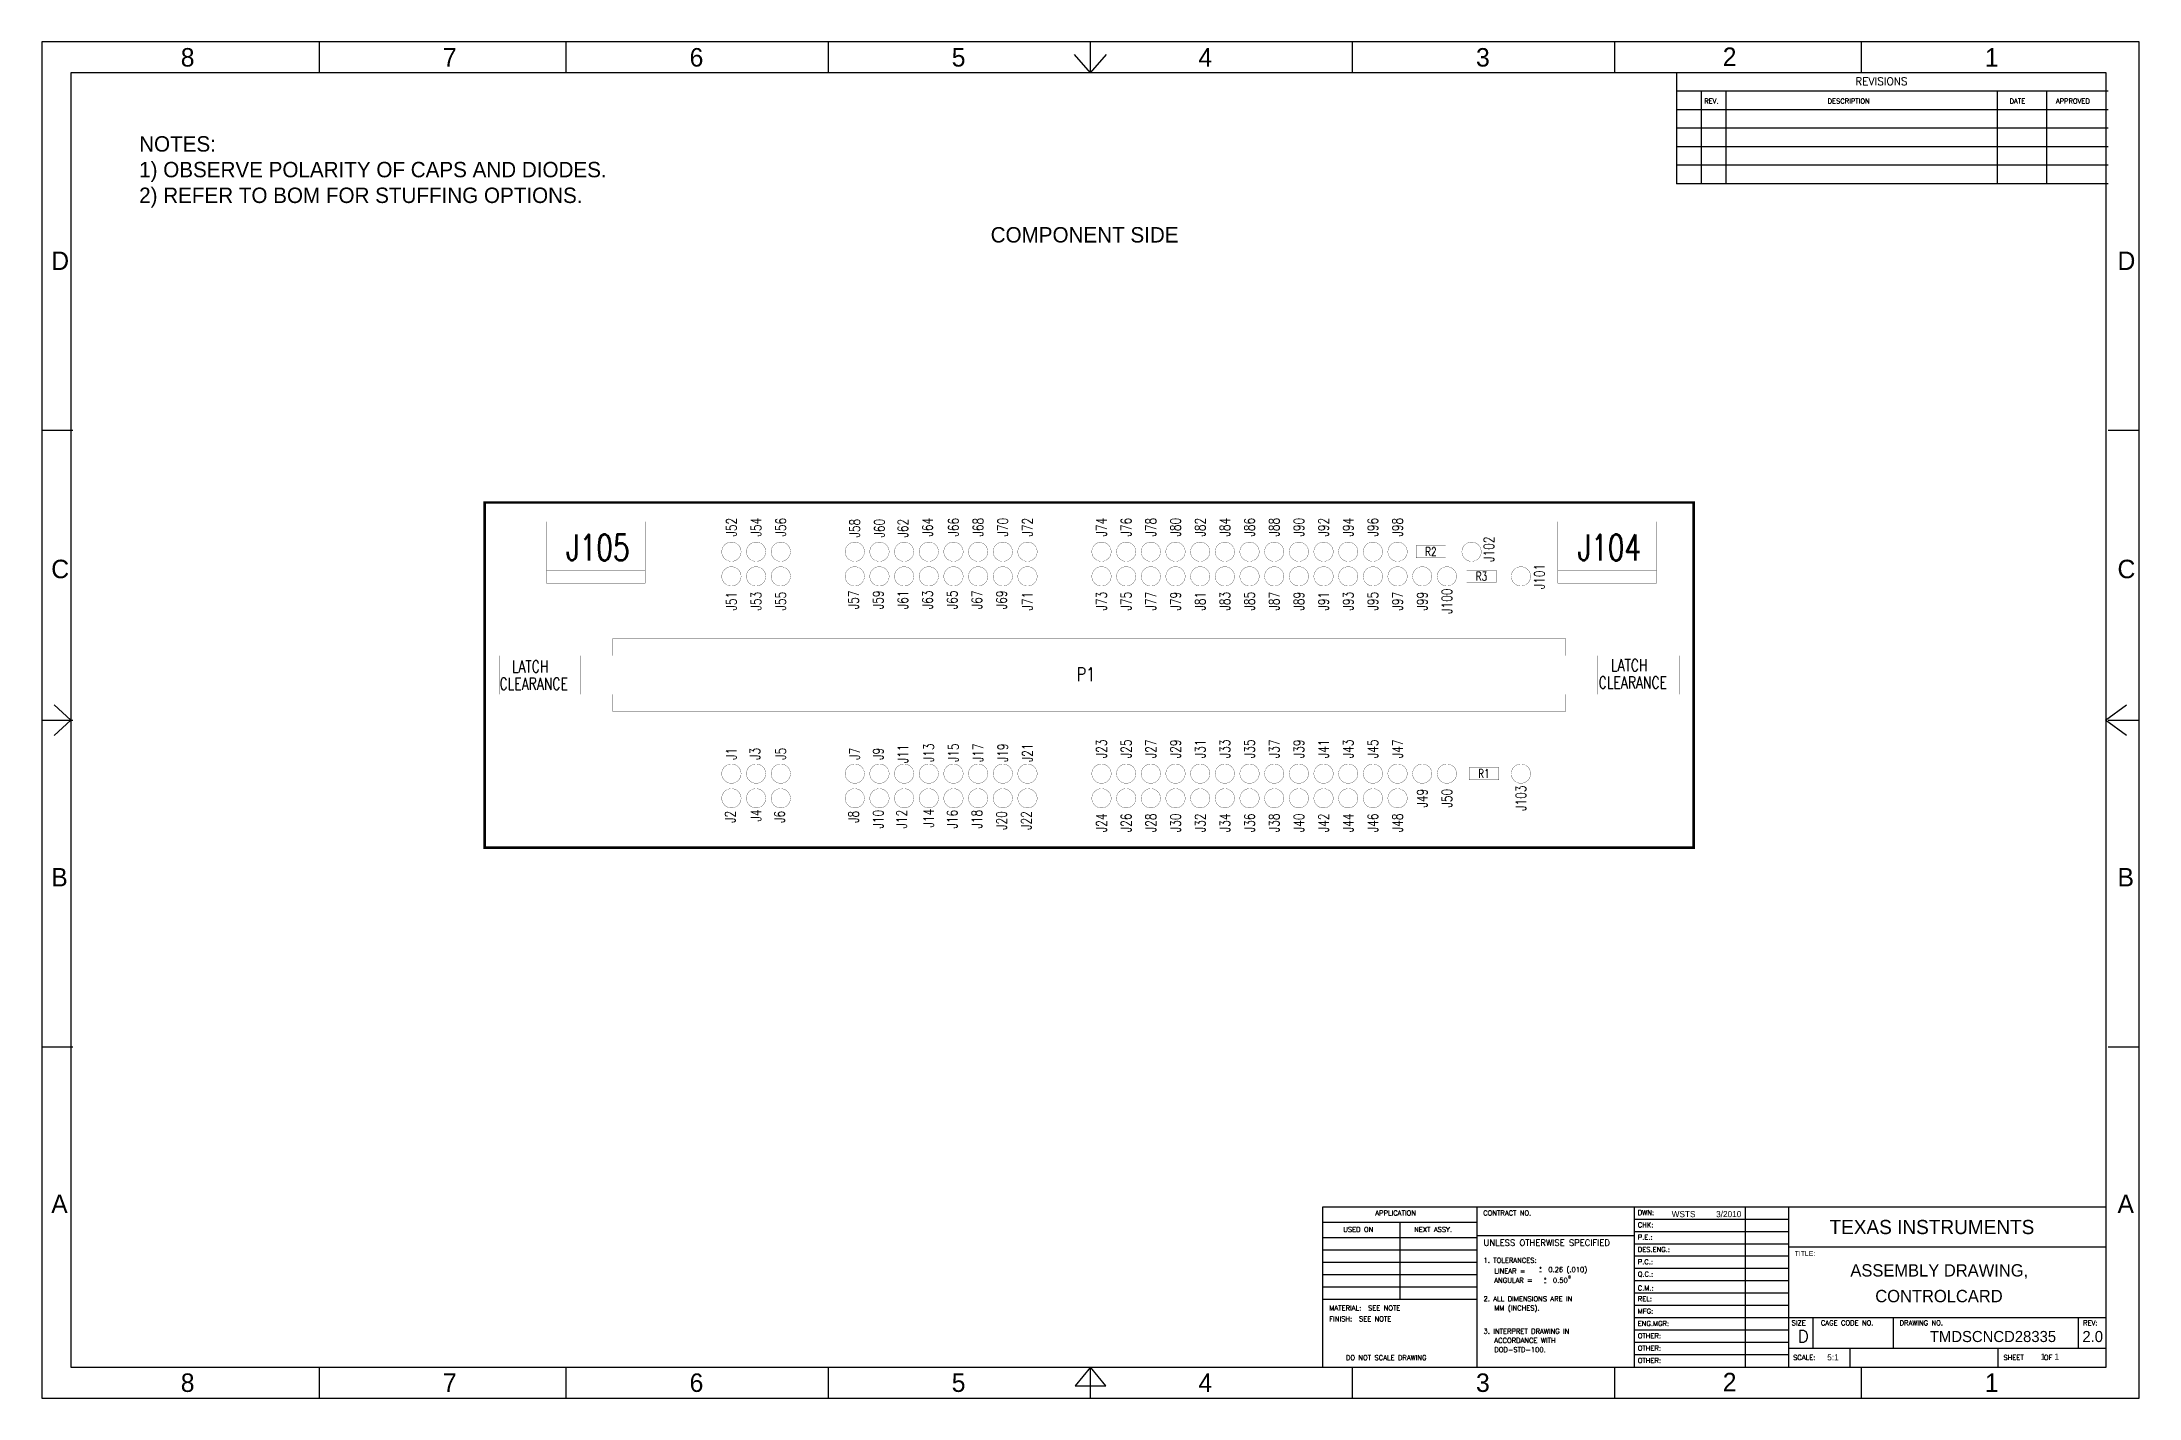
# Model space of a CAD drawing. Extents: x 40.9 to 74.9, y 40.7 to 62.7.
import ezdxf
from ezdxf.enums import TextEntityAlignment as Align

# ---------------------------------------------------------------- set-up
doc = ezdxf.new("R2010")
doc.units = 0
doc.header["$MEASUREMENT"] = 0
doc.layers.get('0').update_dxf_attribs({"linetype": 'CONTINUOUS'})
for name, color, linetype in [('1', 7, 'CONTINUOUS'), ('BOARD_OUTLINE_00', 254, 'CONTINUOUS'), ('PART_NAME_129', 2, 'CONTINUOUS'), ('PART_TOP_2DLINE_129', 2, 'CONTINUOUS'), ('PART_TOP_TEXT_129', 2, 'CONTINUOUS')]:
    doc.layers.add(name, color=color, linetype=linetype)
doc.styles.add('COMPLEX', font='COMPLEX')
doc.styles.add('ROMANS', font='ROMANS')
doc.styles.add('TXT', font='txt')
doc.styles.add('W0$001', font='simplex', dxfattribs={"width": 0.75})

msp = doc.modelspace()

# ---------------------------------------------------------------- texts
for s, p in [('NOTES:', (42.526, 60.904)), ('1) OBSERVE POLARITY OF CAPS AND DIODES.', (42.526, 60.487)), ('2) REFER TO BOM FOR STUFFING OPTIONS.', (42.526, 60.07)), ('COMPONENT SIDE', (56.331, 59.429))]:
    msp.add_text(s, height=0.25).set_placement(p)
at = {"layer": '1', "color": 7}
for s, height, p in [('8', 0.3, (43.2, 62.283)), ('7', 0.3, (47.45, 62.283)), ('6', 0.3, (51.45, 62.283)), ('5', 0.3, (55.7, 62.283)), ('4', 0.3, (59.7, 62.283)), ('3', 0.3, (64.2, 62.283)), ('2', 0.3, (68.2, 62.293)), ('1', 0.3, (72.45, 62.283)), ('D', 0.3, (41.1, 58.983)), ('D', 0.3, (74.6, 58.983)), ('C', 0.3, (41.1, 53.983)), ('C', 0.3, (74.6, 53.983)), ('B', 0.3, (41.1, 48.983)), ('B', 0.3, (74.6, 48.983)), ('A', 0.3, (41.1, 43.683)), ('A', 0.3, (74.6, 43.683)), ('WSTS         3/2010', 0.1, (67.372, 43.618)), ('TITLE:', 0.08, (69.367, 42.988)), ('8', 0.3, (43.2, 40.783)), ('7', 0.3, (47.45, 40.783)), ('6', 0.3, (51.45, 40.783)), ('5', 0.3, (55.7, 40.783)), ('4', 0.3, (59.7, 40.783)), ('3', 0.3, (64.2, 40.783)), ('2', 0.3, (68.2, 40.793)), ('1', 0.3, (72.45, 40.783))]:
    msp.add_text(s, height=height, dxfattribs=at).set_placement(p)
for s, height, style, p in [('REVISIONS', 0.125, 'COMPLEX', (70.35, 61.983)), ('REV.', 0.08, 'COMPLEX', (67.9, 61.683)), ('DESCRIPTION', 0.08, 'COMPLEX', (69.9, 61.683)), ('DATE', 0.08, 'COMPLEX', (72.85, 61.683)), ('APPROVED', 0.08, 'COMPLEX', (73.6, 61.683)), ('APPLICATION', 0.08, 'COMPLEX', (62.567, 43.645)), ('CONTRACT NO.', 0.08, 'COMPLEX', (64.317, 43.645)), ('DWN:', 0.08, 'COMPLEX', (66.822, 43.653)), ('CHK:', 0.08, 'COMPLEX', (66.822, 43.453)), ('USED ON', 0.08, 'COMPLEX', (62.047, 43.378)), ('NEXT ASSY.', 0.08, 'COMPLEX', (63.197, 43.378)), ('UNLESS OTHERWISE SPECIFIED', 0.1, 'ROMANS', (64.322, 43.153)), ('P.E.:', 0.08, 'COMPLEX', (66.822, 43.253)), ('1. TOLERANCES:', 0.08, 'COMPLEX', (64.322, 42.878)), ('DES.ENG.:', 0.08, 'COMPLEX', (66.822, 43.053)), ('P.C.:', 0.08, 'COMPLEX', (66.822, 42.853)), ('ANGULAR =', 0.08, 'COMPLEX', (64.497, 42.553)), ('LINEAR =', 0.08, 'COMPLEX', (64.497, 42.703)), ('+', 0.04, 'COMPLEX', (65.222, 42.778)), ('-', 0.04, 'COMPLEX', (65.222, 42.713)), ('+', 0.04, 'COMPLEX', (65.297, 42.603)), ('-', 0.04, 'COMPLEX', (65.297, 42.538)), ('0.26 (.010)', 0.08, 'COMPLEX', (65.372, 42.728)), ('0.50', 0.08, 'COMPLEX', (65.447, 42.553)), ('0', 0.04, 'ROMANS', (65.697, 42.628)), ('Q.C.:', 0.08, 'COMPLEX', (66.822, 42.653)), ('C.M.:', 0.08, 'COMPLEX', (66.822, 42.428)), ('MATERIAL:  SEE NOTE', 0.08, 'COMPLEX', (61.822, 42.103)), ('2. ALL DIMENSIONS ARE IN', 0.08, 'COMPLEX', (64.322, 42.253)), ('MM (INCHES).', 0.08, 'COMPLEX', (64.497, 42.103)), ('REL:', 0.08, 'COMPLEX', (66.822, 42.253)), ('FINISH:  SEE NOTE', 0.08, 'COMPLEX', (61.822, 41.928)), ('MFG:', 0.08, 'COMPLEX', (66.822, 42.053)), ('ENG.MGR:', 0.08, 'COMPLEX', (66.822, 41.853)), ('SIZE', 0.08, 'COMPLEX', (69.317, 41.863)), ('CAGE CODE NO.', 0.08, 'COMPLEX', (69.792, 41.863)), ('DRAWING NO.', 0.08, 'COMPLEX', (71.067, 41.863)), ('REV:', 0.08, 'COMPLEX', (74.042, 41.863)), ('3. INTERPRET DRAWING IN', 0.08, 'COMPLEX', (64.322, 41.728)), ('ACCORDANCE WITH', 0.08, 'COMPLEX', (64.497, 41.578)), ('DOD-STD-100.', 0.08, 'COMPLEX', (64.497, 41.428)), ('OTHER:', 0.08, 'COMPLEX', (66.822, 41.653)), ('OTHER:', 0.08, 'COMPLEX', (66.822, 41.453)), ('D', 0.2, 'COMPLEX', (69.413, 41.585)), ('DO NOT SCALE DRAWING', 0.08, 'COMPLEX', (62.091, 41.299)), ('OTHER:', 0.08, 'COMPLEX', (66.822, 41.253)), ('SCALE:', 0.08, 'COMPLEX', (69.341, 41.302)), ('SHEET     OF   ', 0.08, 'COMPLEX', (72.751, 41.302))]:
    msp.add_text(s, height=height, dxfattribs=dict(at, style=style)).set_placement(p)
at = {"layer": '1', "color": 7, "linetype": 'Continuous', "style": 'TXT'}
for s, height, p in [('TEXAS INSTRUMENTS', 0.2304, (69.931, 43.343)), ('ASSEMBLY DRAWING,', 0.2, (70.269, 42.655)), ('CONTROLCARD ', 0.2, (70.673, 42.238)), ('TMDSCNCD28335', 0.18, (71.558, 41.592)), ('2.0', 0.18, (74.031, 41.592)), ('5:1', 0.1, (69.894, 41.295)), ('1    1', 0.1, (73.355, 41.305))]:
    msp.add_text(s, height=height, dxfattribs=at).set_placement(p)

# ---------------------------------------------------------------- blocks, each defined once
blk = doc.blocks.new('SMOOTH_0$01')
at = {"const_width": 0.005}
blk.add_lwpolyline([(-0.0025, 0, 1), (0.0025, 0, 1)], format="xyb", close=True, dxfattribs=at)
blk = doc.blocks.new('BOARD_4')
at = {"layer": 'BOARD_OUTLINE_00', "const_width": 0.01}
blk.add_lwpolyline([(0.175, -0.45), (5.075, -0.45), (5.075, -1.85), (0.175, -1.85)], close=True, dxfattribs=at)
at = {"layer": 'BOARD_OUTLINE_00'}
for p in [(0.175, -0.45), (5.075, -0.45), (0.175, -1.85), (5.075, -1.85)]:
    blk.add_blockref('SMOOTH_0$01', p, dxfattribs=at)
blk = doc.blocks.new('PART_BODY_TOP_1')
at = {"layer": 'PART_TOP_2DLINE_129', "const_width": 0.001}
blk.add_lwpolyline([(-0.0391, 0, 1), (0.0391, 0, 1)], format="xyb", close=True, dxfattribs=at)
blk = doc.blocks.new('SYM_TOP_2')
blk.add_blockref('PART_BODY_TOP_1', (0, 0))
blk = doc.blocks.new('PART_TOP_0')
blk.add_blockref('SYM_TOP_2', (0, 0))
at = {"layer": 'PART_NAME_129', "style": 'W0$001', "width": 0.75}
blk.add_text('J1', height=0.042, rotation=90, dxfattribs=at).set_placement((0, 0.08), align=Align.MIDDLE_CENTER)
blk = doc.blocks.new('PART_TOP_1')
blk.add_blockref('SYM_TOP_2', (0, 0))
at = {"layer": 'PART_NAME_129', "style": 'W0$001', "width": 0.75}
blk.add_text('J10', height=0.042, rotation=90, dxfattribs=at).set_placement((-0.005, -0.085), align=Align.MIDDLE_CENTER)
blk = doc.blocks.new('PART_TOP_2')
blk.add_blockref('SYM_TOP_2', (0, 0))
at = {"layer": 'PART_NAME_129', "style": 'W0$001', "width": 0.75}
blk.add_text('J100', height=0.042, rotation=90, dxfattribs=at).set_placement((0, -0.1), align=Align.MIDDLE_CENTER)
blk = doc.blocks.new('PART_TOP_3')
blk.add_blockref('SYM_TOP_2', (0, 0))
at = {"layer": 'PART_NAME_129', "style": 'W0$001', "width": 0.75}
blk.add_text('J101', height=0.042, rotation=90, dxfattribs=at).set_placement((0.075, 0), align=Align.MIDDLE_CENTER)
blk = doc.blocks.new('PART_TOP_4')
blk.add_blockref('SYM_TOP_2', (0, 0))
at = {"layer": 'PART_NAME_129', "style": 'W0$001', "width": 0.75}
blk.add_text('J102', height=0.042, rotation=90, dxfattribs=at).set_placement((0.07, 0.01), align=Align.MIDDLE_CENTER)
blk = doc.blocks.new('PART_TOP_5')
blk.add_blockref('SYM_TOP_2', (0, 0))
at = {"layer": 'PART_NAME_129', "style": 'W0$001', "width": 0.75}
blk.add_text('J103', height=0.042, rotation=90, dxfattribs=at).set_placement((0, -0.1), align=Align.MIDDLE_CENTER)
blk = doc.blocks.new('PART_TOP_6')
blk.add_blockref('SYM_TOP_2', (0, 0))
at = {"layer": 'PART_NAME_129', "style": 'W0$001', "width": 0.75}
blk.add_text('J11', height=0.042, rotation=90, dxfattribs=at).set_placement((-0.005, 0.08), align=Align.MIDDLE_CENTER)
blk = doc.blocks.new('PART_TOP_7')
blk.add_blockref('SYM_TOP_2', (0, 0))
at = {"layer": 'PART_NAME_129', "style": 'W0$001', "width": 0.75}
blk.add_text('J12', height=0.042, rotation=90, dxfattribs=at).set_placement((-0.01, -0.085), align=Align.MIDDLE_CENTER)
blk = doc.blocks.new('PART_TOP_8')
blk.add_blockref('SYM_TOP_2', (0, 0))
at = {"layer": 'PART_NAME_129', "style": 'W0$001', "width": 0.75}
blk.add_text('J13', height=0.042, rotation=90, dxfattribs=at).set_placement((0, 0.085), align=Align.MIDDLE_CENTER)
blk = doc.blocks.new('PART_TOP_9')
blk.add_blockref('SYM_TOP_2', (0, 0))
at = {"layer": 'PART_NAME_129', "style": 'W0$001', "width": 0.75}
blk.add_text('J14', height=0.042, rotation=90, dxfattribs=at).set_placement((0, -0.08), align=Align.MIDDLE_CENTER)
blk = doc.blocks.new('PART_TOP_10')
blk.add_blockref('SYM_TOP_2', (0, 0))
at = {"layer": 'PART_NAME_129', "style": 'W0$001', "width": 0.75}
blk.add_text('J15', height=0.042, rotation=90, dxfattribs=at).set_placement((0, 0.085), align=Align.MIDDLE_CENTER)
blk = doc.blocks.new('PART_TOP_11')
blk.add_blockref('SYM_TOP_2', (0, 0))
at = {"layer": 'PART_NAME_129', "style": 'W0$001', "width": 0.75}
blk.add_text('J16', height=0.042, rotation=90, dxfattribs=at).set_placement((-0.005, -0.085), align=Align.MIDDLE_CENTER)
blk = doc.blocks.new('PART_TOP_12')
blk.add_blockref('SYM_TOP_2', (0, 0))
at = {"layer": 'PART_NAME_129', "style": 'W0$001', "width": 0.75}
blk.add_text('J17', height=0.042, rotation=90, dxfattribs=at).set_placement((0, 0.085), align=Align.MIDDLE_CENTER)
blk = doc.blocks.new('PART_TOP_13')
blk.add_blockref('SYM_TOP_2', (0, 0))
at = {"layer": 'PART_NAME_129', "style": 'W0$001', "width": 0.75}
blk.add_text('J18', height=0.042, rotation=90, dxfattribs=at).set_placement((-0.005, -0.085), align=Align.MIDDLE_CENTER)
blk = doc.blocks.new('PART_TOP_14')
blk.add_blockref('SYM_TOP_2', (0, 0))
at = {"layer": 'PART_NAME_129', "style": 'W0$001', "width": 0.75}
blk.add_text('J19', height=0.042, rotation=90, dxfattribs=at).set_placement((0, 0.085), align=Align.MIDDLE_CENTER)
blk = doc.blocks.new('PART_TOP_15')
blk.add_blockref('SYM_TOP_2', (0, 0))
at = {"layer": 'PART_NAME_129', "style": 'W0$001', "width": 0.75}
blk.add_text('J2', height=0.042, rotation=90, dxfattribs=at).set_placement((-0.005, -0.075), align=Align.MIDDLE_CENTER)
blk = doc.blocks.new('PART_TOP_16')
blk.add_blockref('SYM_TOP_2', (0, 0))
at = {"layer": 'PART_NAME_129', "style": 'W0$001', "width": 0.75}
blk.add_text('J20', height=0.042, rotation=90, dxfattribs=at).set_placement((-0.005, -0.09), align=Align.MIDDLE_CENTER)
blk = doc.blocks.new('PART_TOP_17')
blk.add_blockref('SYM_TOP_2', (0, 0))
at = {"layer": 'PART_NAME_129', "style": 'W0$001', "width": 0.75}
blk.add_text('J21', height=0.042, rotation=90, dxfattribs=at).set_placement((0, 0.085), align=Align.MIDDLE_CENTER)
blk = doc.blocks.new('PART_TOP_18')
blk.add_blockref('SYM_TOP_2', (0, 0))
at = {"layer": 'PART_NAME_129', "style": 'W0$001', "width": 0.75}
blk.add_text('J22', height=0.042, rotation=90, dxfattribs=at).set_placement((-0.005, -0.09), align=Align.MIDDLE_CENTER)
blk = doc.blocks.new('PART_TOP_19')
blk.add_blockref('SYM_TOP_2', (0, 0))
at = {"layer": 'PART_NAME_129', "style": 'W0$001', "width": 0.75}
blk.add_text('J23', height=0.042, rotation=90, dxfattribs=at).set_placement((0, 0.1), align=Align.MIDDLE_CENTER)
blk = doc.blocks.new('PART_TOP_20')
blk.add_blockref('SYM_TOP_2', (0, 0))
at = {"layer": 'PART_NAME_129', "style": 'W0$001', "width": 0.75}
blk.add_text('J24', height=0.042, rotation=90, dxfattribs=at).set_placement((0, -0.1), align=Align.MIDDLE_CENTER)
blk = doc.blocks.new('PART_TOP_21')
blk.add_blockref('SYM_TOP_2', (0, 0))
at = {"layer": 'PART_NAME_129', "style": 'W0$001', "width": 0.75}
blk.add_text('J25', height=0.042, rotation=90, dxfattribs=at).set_placement((0, 0.1), align=Align.MIDDLE_CENTER)
blk = doc.blocks.new('PART_TOP_22')
blk.add_blockref('SYM_TOP_2', (0, 0))
at = {"layer": 'PART_NAME_129', "style": 'W0$001', "width": 0.75}
blk.add_text('J26', height=0.042, rotation=90, dxfattribs=at).set_placement((0, -0.1), align=Align.MIDDLE_CENTER)
blk = doc.blocks.new('PART_TOP_23')
blk.add_blockref('SYM_TOP_2', (0, 0))
at = {"layer": 'PART_NAME_129', "style": 'W0$001', "width": 0.75}
blk.add_text('J27', height=0.042, rotation=90, dxfattribs=at).set_placement((0, 0.1), align=Align.MIDDLE_CENTER)
blk = doc.blocks.new('PART_TOP_24')
blk.add_blockref('SYM_TOP_2', (0, 0))
at = {"layer": 'PART_NAME_129', "style": 'W0$001', "width": 0.75}
blk.add_text('J28', height=0.042, rotation=90, dxfattribs=at).set_placement((0, -0.1), align=Align.MIDDLE_CENTER)
blk = doc.blocks.new('PART_TOP_25')
blk.add_blockref('SYM_TOP_2', (0, 0))
at = {"layer": 'PART_NAME_129', "style": 'W0$001', "width": 0.75}
blk.add_text('J29', height=0.042, rotation=90, dxfattribs=at).set_placement((0, 0.1), align=Align.MIDDLE_CENTER)
blk = doc.blocks.new('PART_TOP_26')
blk.add_blockref('SYM_TOP_2', (0, 0))
at = {"layer": 'PART_NAME_129', "style": 'W0$001', "width": 0.75}
blk.add_text('J3', height=0.042, rotation=90, dxfattribs=at).set_placement((-0.005, 0.08), align=Align.MIDDLE_CENTER)
blk = doc.blocks.new('PART_TOP_27')
blk.add_blockref('SYM_TOP_2', (0, 0))
at = {"layer": 'PART_NAME_129', "style": 'W0$001', "width": 0.75}
blk.add_text('J30', height=0.042, rotation=90, dxfattribs=at).set_placement((0, -0.1), align=Align.MIDDLE_CENTER)
blk = doc.blocks.new('PART_TOP_28')
blk.add_blockref('SYM_TOP_2', (0, 0))
at = {"layer": 'PART_NAME_129', "style": 'W0$001', "width": 0.75}
blk.add_text('J31', height=0.042, rotation=90, dxfattribs=at).set_placement((0, 0.1), align=Align.MIDDLE_CENTER)
blk = doc.blocks.new('PART_TOP_29')
blk.add_blockref('SYM_TOP_2', (0, 0))
at = {"layer": 'PART_NAME_129', "style": 'W0$001', "width": 0.75}
blk.add_text('J32', height=0.042, rotation=90, dxfattribs=at).set_placement((0, -0.1), align=Align.MIDDLE_CENTER)
blk = doc.blocks.new('PART_TOP_30')
blk.add_blockref('SYM_TOP_2', (0, 0))
at = {"layer": 'PART_NAME_129', "style": 'W0$001', "width": 0.75}
blk.add_text('J33', height=0.042, rotation=90, dxfattribs=at).set_placement((0, 0.1), align=Align.MIDDLE_CENTER)
blk = doc.blocks.new('PART_TOP_31')
blk.add_blockref('SYM_TOP_2', (0, 0))
at = {"layer": 'PART_NAME_129', "style": 'W0$001', "width": 0.75}
blk.add_text('J34', height=0.042, rotation=90, dxfattribs=at).set_placement((0, -0.1), align=Align.MIDDLE_CENTER)
blk = doc.blocks.new('PART_TOP_32')
blk.add_blockref('SYM_TOP_2', (0, 0))
at = {"layer": 'PART_NAME_129', "style": 'W0$001', "width": 0.75}
blk.add_text('J35', height=0.042, rotation=90, dxfattribs=at).set_placement((0, 0.1), align=Align.MIDDLE_CENTER)
blk = doc.blocks.new('PART_TOP_33')
blk.add_blockref('SYM_TOP_2', (0, 0))
at = {"layer": 'PART_NAME_129', "style": 'W0$001', "width": 0.75}
blk.add_text('J36', height=0.042, rotation=90, dxfattribs=at).set_placement((0, -0.1), align=Align.MIDDLE_CENTER)
blk = doc.blocks.new('PART_TOP_34')
blk.add_blockref('SYM_TOP_2', (0, 0))
at = {"layer": 'PART_NAME_129', "style": 'W0$001', "width": 0.75}
blk.add_text('J37', height=0.042, rotation=90, dxfattribs=at).set_placement((0, 0.1), align=Align.MIDDLE_CENTER)
blk = doc.blocks.new('PART_TOP_35')
blk.add_blockref('SYM_TOP_2', (0, 0))
at = {"layer": 'PART_NAME_129', "style": 'W0$001', "width": 0.75}
blk.add_text('J38', height=0.042, rotation=90, dxfattribs=at).set_placement((0, -0.1), align=Align.MIDDLE_CENTER)
blk = doc.blocks.new('PART_TOP_36')
blk.add_blockref('SYM_TOP_2', (0, 0))
at = {"layer": 'PART_NAME_129', "style": 'W0$001', "width": 0.75}
blk.add_text('J39', height=0.042, rotation=90, dxfattribs=at).set_placement((0, 0.1), align=Align.MIDDLE_CENTER)
blk = doc.blocks.new('PART_TOP_37')
blk.add_blockref('SYM_TOP_2', (0, 0))
at = {"layer": 'PART_NAME_129', "style": 'W0$001', "width": 0.75}
blk.add_text('J4', height=0.042, rotation=90, dxfattribs=at).set_placement((0, -0.07), align=Align.MIDDLE_CENTER)
blk = doc.blocks.new('PART_TOP_38')
blk.add_blockref('SYM_TOP_2', (0, 0))
at = {"layer": 'PART_NAME_129', "style": 'W0$001', "width": 0.75}
blk.add_text('J40', height=0.042, rotation=90, dxfattribs=at).set_placement((0, -0.1), align=Align.MIDDLE_CENTER)
blk = doc.blocks.new('PART_TOP_39')
blk.add_blockref('SYM_TOP_2', (0, 0))
at = {"layer": 'PART_NAME_129', "style": 'W0$001', "width": 0.75}
blk.add_text('J41', height=0.042, rotation=90, dxfattribs=at).set_placement((0, 0.1), align=Align.MIDDLE_CENTER)
blk = doc.blocks.new('PART_TOP_40')
blk.add_blockref('SYM_TOP_2', (0, 0))
at = {"layer": 'PART_NAME_129', "style": 'W0$001', "width": 0.75}
blk.add_text('J42', height=0.042, rotation=90, dxfattribs=at).set_placement((0, -0.1), align=Align.MIDDLE_CENTER)
blk = doc.blocks.new('PART_TOP_41')
blk.add_blockref('SYM_TOP_2', (0, 0))
at = {"layer": 'PART_NAME_129', "style": 'W0$001', "width": 0.75}
blk.add_text('J43', height=0.042, rotation=90, dxfattribs=at).set_placement((0, 0.1), align=Align.MIDDLE_CENTER)
blk = doc.blocks.new('PART_TOP_42')
blk.add_blockref('SYM_TOP_2', (0, 0))
at = {"layer": 'PART_NAME_129', "style": 'W0$001', "width": 0.75}
blk.add_text('J44', height=0.042, rotation=90, dxfattribs=at).set_placement((0, -0.1), align=Align.MIDDLE_CENTER)
blk = doc.blocks.new('PART_TOP_43')
blk.add_blockref('SYM_TOP_2', (0, 0))
at = {"layer": 'PART_NAME_129', "style": 'W0$001', "width": 0.75}
blk.add_text('J45', height=0.042, rotation=90, dxfattribs=at).set_placement((0, 0.1), align=Align.MIDDLE_CENTER)
blk = doc.blocks.new('PART_TOP_44')
blk.add_blockref('SYM_TOP_2', (0, 0))
at = {"layer": 'PART_NAME_129', "style": 'W0$001', "width": 0.75}
blk.add_text('J46', height=0.042, rotation=90, dxfattribs=at).set_placement((0, -0.1), align=Align.MIDDLE_CENTER)
blk = doc.blocks.new('PART_TOP_45')
blk.add_blockref('SYM_TOP_2', (0, 0))
at = {"layer": 'PART_NAME_129', "style": 'W0$001', "width": 0.75}
blk.add_text('J47', height=0.042, rotation=90, dxfattribs=at).set_placement((0, 0.1), align=Align.MIDDLE_CENTER)
blk = doc.blocks.new('PART_TOP_46')
blk.add_blockref('SYM_TOP_2', (0, 0))
at = {"layer": 'PART_NAME_129', "style": 'W0$001', "width": 0.75}
blk.add_text('J48', height=0.042, rotation=90, dxfattribs=at).set_placement((0, -0.1), align=Align.MIDDLE_CENTER)
blk = doc.blocks.new('PART_TOP_47')
blk.add_blockref('SYM_TOP_2', (0, 0))
at = {"layer": 'PART_NAME_129', "style": 'W0$001', "width": 0.75}
blk.add_text('J49', height=0.042, rotation=90, dxfattribs=at).set_placement((0, -0.1), align=Align.MIDDLE_CENTER)
blk = doc.blocks.new('PART_TOP_48')
blk.add_blockref('SYM_TOP_2', (0, 0))
at = {"layer": 'PART_NAME_129', "style": 'W0$001', "width": 0.75}
blk.add_text('J5', height=0.042, rotation=90, dxfattribs=at).set_placement((0, 0.08), align=Align.MIDDLE_CENTER)
blk = doc.blocks.new('PART_TOP_49')
blk.add_blockref('SYM_TOP_2', (0, 0))
at = {"layer": 'PART_NAME_129', "style": 'W0$001', "width": 0.75}
blk.add_text('J50', height=0.042, rotation=90, dxfattribs=at).set_placement((0, -0.1), align=Align.MIDDLE_CENTER)
blk = doc.blocks.new('PART_TOP_50')
blk.add_blockref('SYM_TOP_2', (0, 0))
at = {"layer": 'PART_NAME_129', "style": 'W0$001', "width": 0.75}
blk.add_text('J51', height=0.042, rotation=90, dxfattribs=at).set_placement((0, -0.1), align=Align.MIDDLE_CENTER)
blk = doc.blocks.new('PART_TOP_51')
blk.add_blockref('SYM_TOP_2', (0, 0))
at = {"layer": 'PART_NAME_129', "style": 'W0$001', "width": 0.75}
blk.add_text('J52', height=0.042, rotation=90, dxfattribs=at).set_placement((0, 0.1), align=Align.MIDDLE_CENTER)
blk = doc.blocks.new('PART_TOP_52')
blk.add_blockref('SYM_TOP_2', (0, 0))
at = {"layer": 'PART_NAME_129', "style": 'W0$001', "width": 0.75}
blk.add_text('J53', height=0.042, rotation=90, dxfattribs=at).set_placement((0, -0.1), align=Align.MIDDLE_CENTER)
blk = doc.blocks.new('PART_TOP_53')
blk.add_blockref('SYM_TOP_2', (0, 0))
at = {"layer": 'PART_NAME_129', "style": 'W0$001', "width": 0.75}
blk.add_text('J54', height=0.042, rotation=90, dxfattribs=at).set_placement((0, 0.1), align=Align.MIDDLE_CENTER)
blk = doc.blocks.new('PART_TOP_54')
blk.add_blockref('SYM_TOP_2', (0, 0))
at = {"layer": 'PART_NAME_129', "style": 'W0$001', "width": 0.75}
blk.add_text('J55', height=0.042, rotation=90, dxfattribs=at).set_placement((0, -0.1), align=Align.MIDDLE_CENTER)
blk = doc.blocks.new('PART_TOP_55')
blk.add_blockref('SYM_TOP_2', (0, 0))
at = {"layer": 'PART_NAME_129', "style": 'W0$001', "width": 0.75}
blk.add_text('J56', height=0.042, rotation=90, dxfattribs=at).set_placement((0, 0.1), align=Align.MIDDLE_CENTER)
blk = doc.blocks.new('PART_TOP_56')
blk.add_blockref('SYM_TOP_2', (0, 0))
at = {"layer": 'PART_NAME_129', "style": 'W0$001', "width": 0.75}
blk.add_text('J57', height=0.042, rotation=90, dxfattribs=at).set_placement((-0.005, -0.095), align=Align.MIDDLE_CENTER)
blk = doc.blocks.new('PART_TOP_57')
blk.add_blockref('SYM_TOP_2', (0, 0))
at = {"layer": 'PART_NAME_129', "style": 'W0$001', "width": 0.75}
blk.add_text('J58', height=0.042, rotation=90, dxfattribs=at).set_placement((0, 0.095), align=Align.MIDDLE_CENTER)
blk = doc.blocks.new('PART_TOP_58')
blk.add_blockref('SYM_TOP_2', (0, 0))
at = {"layer": 'PART_NAME_129', "style": 'W0$001', "width": 0.75}
blk.add_text('J59', height=0.042, rotation=90, dxfattribs=at).set_placement((-0.005, -0.095), align=Align.MIDDLE_CENTER)
blk = doc.blocks.new('PART_TOP_59')
blk.add_blockref('SYM_TOP_2', (0, 0))
at = {"layer": 'PART_NAME_129', "style": 'W0$001', "width": 0.75}
blk.add_text('J6', height=0.042, rotation=90, dxfattribs=at).set_placement((-0.005, -0.075), align=Align.MIDDLE_CENTER)
blk = doc.blocks.new('PART_TOP_60')
blk.add_blockref('SYM_TOP_2', (0, 0))
at = {"layer": 'PART_NAME_129', "style": 'W0$001', "width": 0.75}
blk.add_text('J60', height=0.042, rotation=90, dxfattribs=at).set_placement((0, 0.095), align=Align.MIDDLE_CENTER)
blk = doc.blocks.new('PART_TOP_61')
blk.add_blockref('SYM_TOP_2', (0, 0))
at = {"layer": 'PART_NAME_129', "style": 'W0$001', "width": 0.75}
blk.add_text('J61', height=0.042, rotation=90, dxfattribs=at).set_placement((-0.005, -0.095), align=Align.MIDDLE_CENTER)
blk = doc.blocks.new('PART_TOP_62')
blk.add_blockref('SYM_TOP_2', (0, 0))
at = {"layer": 'PART_NAME_129', "style": 'W0$001', "width": 0.75}
blk.add_text('J62', height=0.042, rotation=90, dxfattribs=at).set_placement((-0.005, 0.095), align=Align.MIDDLE_CENTER)
blk = doc.blocks.new('PART_TOP_63')
blk.add_blockref('SYM_TOP_2', (0, 0))
at = {"layer": 'PART_NAME_129', "style": 'W0$001', "width": 0.75}
blk.add_text('J63', height=0.042, rotation=90, dxfattribs=at).set_placement((-0.005, -0.095), align=Align.MIDDLE_CENTER)
blk = doc.blocks.new('PART_TOP_64')
blk.add_blockref('SYM_TOP_2', (0, 0))
at = {"layer": 'PART_NAME_129', "style": 'W0$001', "width": 0.75}
blk.add_text('J64', height=0.042, rotation=90, dxfattribs=at).set_placement((-0.005, 0.1), align=Align.MIDDLE_CENTER)
blk = doc.blocks.new('PART_TOP_65')
blk.add_blockref('SYM_TOP_2', (0, 0))
at = {"layer": 'PART_NAME_129', "style": 'W0$001', "width": 0.75}
blk.add_text('J65', height=0.042, rotation=90, dxfattribs=at).set_placement((-0.005, -0.095), align=Align.MIDDLE_CENTER)
blk = doc.blocks.new('PART_TOP_66')
blk.add_blockref('SYM_TOP_2', (0, 0))
at = {"layer": 'PART_NAME_129', "style": 'W0$001', "width": 0.75}
blk.add_text('J66', height=0.042, rotation=90, dxfattribs=at).set_placement((0, 0.1), align=Align.MIDDLE_CENTER)
blk = doc.blocks.new('PART_TOP_67')
blk.add_blockref('SYM_TOP_2', (0, 0))
at = {"layer": 'PART_NAME_129', "style": 'W0$001', "width": 0.75}
blk.add_text('J67', height=0.042, rotation=90, dxfattribs=at).set_placement((-0.005, -0.095), align=Align.MIDDLE_CENTER)
blk = doc.blocks.new('PART_TOP_68')
blk.add_blockref('SYM_TOP_2', (0, 0))
at = {"layer": 'PART_NAME_129', "style": 'W0$001', "width": 0.75}
blk.add_text('J68', height=0.042, rotation=90, dxfattribs=at).set_placement((0, 0.1), align=Align.MIDDLE_CENTER)
blk = doc.blocks.new('PART_TOP_69')
blk.add_blockref('SYM_TOP_2', (0, 0))
at = {"layer": 'PART_NAME_129', "style": 'W0$001', "width": 0.75}
blk.add_text('J69', height=0.042, rotation=90, dxfattribs=at).set_placement((-0.005, -0.095), align=Align.MIDDLE_CENTER)
blk = doc.blocks.new('PART_TOP_70')
blk.add_blockref('SYM_TOP_2', (0, 0))
at = {"layer": 'PART_NAME_129', "style": 'W0$001', "width": 0.75}
blk.add_text('J7', height=0.042, rotation=90, dxfattribs=at).set_placement((0, 0.08), align=Align.MIDDLE_CENTER)
blk = doc.blocks.new('PART_TOP_71')
blk.add_blockref('SYM_TOP_2', (0, 0))
at = {"layer": 'PART_NAME_129', "style": 'W0$001', "width": 0.75}
blk.add_text('J70', height=0.042, rotation=90, dxfattribs=at).set_placement((0, 0.1), align=Align.MIDDLE_CENTER)
blk = doc.blocks.new('PART_TOP_72')
blk.add_blockref('SYM_TOP_2', (0, 0))
at = {"layer": 'PART_NAME_129', "style": 'W0$001', "width": 0.75}
blk.add_text('J71', height=0.042, rotation=90, dxfattribs=at).set_placement((0, -0.1), align=Align.MIDDLE_CENTER)
blk = doc.blocks.new('PART_TOP_73')
blk.add_blockref('SYM_TOP_2', (0, 0))
at = {"layer": 'PART_NAME_129', "style": 'W0$001', "width": 0.75}
blk.add_text('J72', height=0.042, rotation=90, dxfattribs=at).set_placement((0, 0.1), align=Align.MIDDLE_CENTER)
blk = doc.blocks.new('PART_TOP_74')
blk.add_blockref('SYM_TOP_2', (0, 0))
at = {"layer": 'PART_NAME_129', "style": 'W0$001', "width": 0.75}
blk.add_text('J73', height=0.042, rotation=90, dxfattribs=at).set_placement((0, -0.1), align=Align.MIDDLE_CENTER)
blk = doc.blocks.new('PART_TOP_75')
blk.add_blockref('SYM_TOP_2', (0, 0))
at = {"layer": 'PART_NAME_129', "style": 'W0$001', "width": 0.75}
blk.add_text('J74', height=0.042, rotation=90, dxfattribs=at).set_placement((0, 0.1), align=Align.MIDDLE_CENTER)
blk = doc.blocks.new('PART_TOP_76')
blk.add_blockref('SYM_TOP_2', (0, 0))
at = {"layer": 'PART_NAME_129', "style": 'W0$001', "width": 0.75}
blk.add_text('J75', height=0.042, rotation=90, dxfattribs=at).set_placement((0, -0.1), align=Align.MIDDLE_CENTER)
blk = doc.blocks.new('PART_TOP_77')
blk.add_blockref('SYM_TOP_2', (0, 0))
at = {"layer": 'PART_NAME_129', "style": 'W0$001', "width": 0.75}
blk.add_text('J76', height=0.042, rotation=90, dxfattribs=at).set_placement((0, 0.1), align=Align.MIDDLE_CENTER)
blk = doc.blocks.new('PART_TOP_78')
blk.add_blockref('SYM_TOP_2', (0, 0))
at = {"layer": 'PART_NAME_129', "style": 'W0$001', "width": 0.75}
blk.add_text('J77', height=0.042, rotation=90, dxfattribs=at).set_placement((0, -0.1), align=Align.MIDDLE_CENTER)
blk = doc.blocks.new('PART_TOP_79')
blk.add_blockref('SYM_TOP_2', (0, 0))
at = {"layer": 'PART_NAME_129', "style": 'W0$001', "width": 0.75}
blk.add_text('J78', height=0.042, rotation=90, dxfattribs=at).set_placement((0, 0.1), align=Align.MIDDLE_CENTER)
blk = doc.blocks.new('PART_TOP_80')
blk.add_blockref('SYM_TOP_2', (0, 0))
at = {"layer": 'PART_NAME_129', "style": 'W0$001', "width": 0.75}
blk.add_text('J79', height=0.042, rotation=90, dxfattribs=at).set_placement((0, -0.1), align=Align.MIDDLE_CENTER)
blk = doc.blocks.new('PART_TOP_81')
blk.add_blockref('SYM_TOP_2', (0, 0))
at = {"layer": 'PART_NAME_129', "style": 'W0$001', "width": 0.75}
blk.add_text('J8', height=0.042, rotation=90, dxfattribs=at).set_placement((-0.005, -0.075), align=Align.MIDDLE_CENTER)
blk = doc.blocks.new('PART_TOP_82')
blk.add_blockref('SYM_TOP_2', (0, 0))
at = {"layer": 'PART_NAME_129', "style": 'W0$001', "width": 0.75}
blk.add_text('J80', height=0.042, rotation=90, dxfattribs=at).set_placement((0, 0.1), align=Align.MIDDLE_CENTER)
blk = doc.blocks.new('PART_TOP_83')
blk.add_blockref('SYM_TOP_2', (0, 0))
at = {"layer": 'PART_NAME_129', "style": 'W0$001', "width": 0.75}
blk.add_text('J81', height=0.042, rotation=90, dxfattribs=at).set_placement((0, -0.1), align=Align.MIDDLE_CENTER)
blk = doc.blocks.new('PART_TOP_84')
blk.add_blockref('SYM_TOP_2', (0, 0))
at = {"layer": 'PART_NAME_129', "style": 'W0$001', "width": 0.75}
blk.add_text('J82', height=0.042, rotation=90, dxfattribs=at).set_placement((0, 0.1), align=Align.MIDDLE_CENTER)
blk = doc.blocks.new('PART_TOP_85')
blk.add_blockref('SYM_TOP_2', (0, 0))
at = {"layer": 'PART_NAME_129', "style": 'W0$001', "width": 0.75}
blk.add_text('J83', height=0.042, rotation=90, dxfattribs=at).set_placement((0, -0.1), align=Align.MIDDLE_CENTER)
blk = doc.blocks.new('PART_TOP_86')
blk.add_blockref('SYM_TOP_2', (0, 0))
at = {"layer": 'PART_NAME_129', "style": 'W0$001', "width": 0.75}
blk.add_text('J84', height=0.042, rotation=90, dxfattribs=at).set_placement((0, 0.1), align=Align.MIDDLE_CENTER)
blk = doc.blocks.new('PART_TOP_87')
blk.add_blockref('SYM_TOP_2', (0, 0))
at = {"layer": 'PART_NAME_129', "style": 'W0$001', "width": 0.75}
blk.add_text('J85', height=0.042, rotation=90, dxfattribs=at).set_placement((0, -0.1), align=Align.MIDDLE_CENTER)
blk = doc.blocks.new('PART_TOP_88')
blk.add_blockref('SYM_TOP_2', (0, 0))
at = {"layer": 'PART_NAME_129', "style": 'W0$001', "width": 0.75}
blk.add_text('J86', height=0.042, rotation=90, dxfattribs=at).set_placement((0, 0.1), align=Align.MIDDLE_CENTER)
blk = doc.blocks.new('PART_TOP_89')
blk.add_blockref('SYM_TOP_2', (0, 0))
at = {"layer": 'PART_NAME_129', "style": 'W0$001', "width": 0.75}
blk.add_text('J87', height=0.042, rotation=90, dxfattribs=at).set_placement((0, -0.1), align=Align.MIDDLE_CENTER)
blk = doc.blocks.new('PART_TOP_90')
blk.add_blockref('SYM_TOP_2', (0, 0))
at = {"layer": 'PART_NAME_129', "style": 'W0$001', "width": 0.75}
blk.add_text('J88', height=0.042, rotation=90, dxfattribs=at).set_placement((0, 0.1), align=Align.MIDDLE_CENTER)
blk = doc.blocks.new('PART_TOP_91')
blk.add_blockref('SYM_TOP_2', (0, 0))
at = {"layer": 'PART_NAME_129', "style": 'W0$001', "width": 0.75}
blk.add_text('J89', height=0.042, rotation=90, dxfattribs=at).set_placement((0, -0.1), align=Align.MIDDLE_CENTER)
blk = doc.blocks.new('PART_TOP_92')
blk.add_blockref('SYM_TOP_2', (0, 0))
at = {"layer": 'PART_NAME_129', "style": 'W0$001', "width": 0.75}
blk.add_text('J9', height=0.042, rotation=90, dxfattribs=at).set_placement((-0.005, 0.08), align=Align.MIDDLE_CENTER)
blk = doc.blocks.new('PART_TOP_93')
blk.add_blockref('SYM_TOP_2', (0, 0))
at = {"layer": 'PART_NAME_129', "style": 'W0$001', "width": 0.75}
blk.add_text('J90', height=0.042, rotation=90, dxfattribs=at).set_placement((0, 0.1), align=Align.MIDDLE_CENTER)
blk = doc.blocks.new('PART_TOP_94')
blk.add_blockref('SYM_TOP_2', (0, 0))
at = {"layer": 'PART_NAME_129', "style": 'W0$001', "width": 0.75}
blk.add_text('J91', height=0.042, rotation=90, dxfattribs=at).set_placement((0, -0.1), align=Align.MIDDLE_CENTER)
blk = doc.blocks.new('PART_TOP_95')
blk.add_blockref('SYM_TOP_2', (0, 0))
at = {"layer": 'PART_NAME_129', "style": 'W0$001', "width": 0.75}
blk.add_text('J92', height=0.042, rotation=90, dxfattribs=at).set_placement((0, 0.1), align=Align.MIDDLE_CENTER)
blk = doc.blocks.new('PART_TOP_96')
blk.add_blockref('SYM_TOP_2', (0, 0))
at = {"layer": 'PART_NAME_129', "style": 'W0$001', "width": 0.75}
blk.add_text('J93', height=0.042, rotation=90, dxfattribs=at).set_placement((0, -0.1), align=Align.MIDDLE_CENTER)
blk = doc.blocks.new('PART_TOP_97')
blk.add_blockref('SYM_TOP_2', (0, 0))
at = {"layer": 'PART_NAME_129', "style": 'W0$001', "width": 0.75}
blk.add_text('J94', height=0.042, rotation=90, dxfattribs=at).set_placement((0, 0.1), align=Align.MIDDLE_CENTER)
blk = doc.blocks.new('PART_TOP_98')
blk.add_blockref('SYM_TOP_2', (0, 0))
at = {"layer": 'PART_NAME_129', "style": 'W0$001', "width": 0.75}
blk.add_text('J95', height=0.042, rotation=90, dxfattribs=at).set_placement((0, -0.1), align=Align.MIDDLE_CENTER)
blk = doc.blocks.new('PART_TOP_99')
blk.add_blockref('SYM_TOP_2', (0, 0))
at = {"layer": 'PART_NAME_129', "style": 'W0$001', "width": 0.75}
blk.add_text('J96', height=0.042, rotation=90, dxfattribs=at).set_placement((0, 0.1), align=Align.MIDDLE_CENTER)
blk = doc.blocks.new('PART_TOP_100')
blk.add_blockref('SYM_TOP_2', (0, 0))
at = {"layer": 'PART_NAME_129', "style": 'W0$001', "width": 0.75}
blk.add_text('J97', height=0.042, rotation=90, dxfattribs=at).set_placement((0, -0.1), align=Align.MIDDLE_CENTER)
blk = doc.blocks.new('PART_TOP_101')
blk.add_blockref('SYM_TOP_2', (0, 0))
at = {"layer": 'PART_NAME_129', "style": 'W0$001', "width": 0.75}
blk.add_text('J98', height=0.042, rotation=90, dxfattribs=at).set_placement((0, 0.1), align=Align.MIDDLE_CENTER)
blk = doc.blocks.new('PART_TOP_102')
blk.add_blockref('SYM_TOP_2', (0, 0))
at = {"layer": 'PART_NAME_129', "style": 'W0$001', "width": 0.75}
blk.add_text('J99', height=0.042, rotation=90, dxfattribs=at).set_placement((0, -0.1), align=Align.MIDDLE_CENTER)
blk = doc.blocks.new('SMOOTH_0$001')
at = {"const_width": 0.0005}
blk.add_lwpolyline([(-0.00025, 0, 1), (0.00025, 0, 1)], format="xyb", close=True, dxfattribs=at)
blk = doc.blocks.new('PART_BODY_TOP_2')
at = {"layer": 'PART_TOP_2DLINE_129', "const_width": 0.001}
for points in [[(-0.38228, 0.147), (-0.38228, 0.07854), (-0.51201, 0.07854), (-0.51201, -0.07854), (-0.38228, -0.07854), (-0.38228, -0.147), (3.48228, -0.147), (3.48228, -0.07854), (3.61201, -0.07854), (3.61201, 0.07854), (3.48228, 0.07854), (3.48228, 0.147)], [(-0.84173, 0.07854), (-0.84173, -0.07854), (-0.51201, -0.07854), (-0.51201, 0.07854)], [(3.61201, 0.07854), (3.61201, -0.07854), (3.94173, -0.07854), (3.94173, 0.07854)]]:
    blk.add_lwpolyline(points, close=True, dxfattribs=at)
at = {"layer": 'PART_TOP_2DLINE_129'}
for p in [(-0.38228, 0.147), (3.48228, 0.147), (-0.84173, 0.07854), (-0.51201, 0.07854), (-0.51201, 0.07854), (-0.38228, 0.07854), (3.48228, 0.07854), (3.61201, 0.07854), (3.61201, 0.07854), (3.94173, 0.07854), (-0.84173, -0.07854), (-0.51201, -0.07854), (-0.51201, -0.07854), (-0.38228, -0.07854), (3.48228, -0.07854), (3.61201, -0.07854), (3.61201, -0.07854), (3.94173, -0.07854), (-0.38228, -0.147), (3.48228, -0.147)]:
    blk.add_blockref('SMOOTH_0$001', p, dxfattribs=at)
at = {"layer": 'PART_TOP_TEXT_129', "style": 'W0$001', "width": 0.75}
for s, p in [('LATCH', (-0.79, 0.01)), ('LATCH', (3.665, 0.015)), ('CLEARANCE', (-0.84, -0.06)), ('CLEARANCE', (3.615, -0.055))]:
    blk.add_text(s, height=0.049, dxfattribs=at).set_placement(p)
blk = doc.blocks.new('SYM_TOP_3')
blk.add_blockref('PART_BODY_TOP_2', (0, 0))
blk = doc.blocks.new('PART_TOP_103')
blk.add_blockref('SYM_TOP_3', (0, 0))
at = {"layer": 'PART_NAME_129', "style": 'W0$001', "width": 0.75}
blk.add_text('P1', height=0.056, dxfattribs=at).set_placement((1.5, -0.025))
blk = doc.blocks.new('PART_BODY_TOP_3')
at = {"layer": 'PART_TOP_2DLINE_129', "const_width": 0.001}
blk.add_lwpolyline([(-0.06, -0.025), (0.06, -0.025), (0.06, 0.025), (-0.06, 0.025)], close=True, dxfattribs=at)
at = {"layer": 'PART_TOP_2DLINE_129'}
for p in [(-0.06, 0.025), (0.06, 0.025), (-0.06, -0.025), (0.06, -0.025)]:
    blk.add_blockref('SMOOTH_0$001', p, dxfattribs=at)
blk = doc.blocks.new('SYM_TOP_4')
blk.add_blockref('PART_BODY_TOP_3', (0, 0))
blk = doc.blocks.new('PART_TOP_104')
blk.add_blockref('SYM_TOP_4', (0, 0))
at = {"layer": 'PART_NAME_129', "style": 'W0$001', "width": 0.75}
blk.add_text('R2', height=0.035, dxfattribs=at).set_placement((0, 0.0003), align=Align.MIDDLE_CENTER)
blk = doc.blocks.new('PART_TOP_105')
blk.add_blockref('SYM_TOP_4', (0, 0))
at = {"layer": 'PART_NAME_129', "style": 'W0$001', "width": 0.75}
blk.add_text('R1', height=0.035, dxfattribs=at).set_placement((0, 0.0003), align=Align.MIDDLE_CENTER)
blk = doc.blocks.new('PART_TOP_106')
blk.add_blockref('SYM_TOP_4', (0, 0))
at = {"layer": 'PART_NAME_129', "style": 'W0$001', "width": 0.75}
blk.add_text('R3', height=0.035, dxfattribs=at).set_placement((0, 0.0003), align=Align.MIDDLE_CENTER)
blk = doc.blocks.new('PART_BODY_TOP_106')
at = {"layer": 'PART_TOP_2DLINE_129', "const_width": 0.001}
blk.add_lwpolyline([(0.35, 0.122), (0.35, -0.075), (-0.05, -0.075), (-0.05, 0.122)], close=True, dxfattribs=at)
blk.add_lwpolyline([(0.35, 0.122), (0.35, -0.075), (-0.05, -0.075), (-0.05, 0.122)], close=True, dxfattribs=at)
for points in [[(-0.05, -0.045), (-0.05, -0.128), (0.35, -0.128), (0.35, -0.035)], [(-0.05, -0.045), (-0.05, -0.075), (0.35, -0.075), (0.35, -0.035)]]:
    blk.add_lwpolyline(points, dxfattribs=at)
at = {"layer": 'PART_TOP_2DLINE_129'}
for p in [(-0.05, 0.122), (-0.05, 0.122), (0.35, 0.122), (0.35, 0.122), (-0.05, -0.045), (-0.05, -0.045), (-0.05, -0.075), (-0.05, -0.075), (-0.05, -0.075), (0.35, -0.035), (0.35, -0.035), (0.35, -0.075), (0.35, -0.075), (0.35, -0.075), (-0.05, -0.128), (0.35, -0.128)]:
    blk.add_blockref('SMOOTH_0$001', p, dxfattribs=at)
blk = doc.blocks.new('SYM_TOP_5')
blk.add_blockref('PART_BODY_TOP_106', (0, 0))
blk = doc.blocks.new('PART_TOP_107')
blk.add_blockref('SYM_TOP_5', (0, 0))
at = {"layer": 'PART_NAME_129', "style": 'W0$001', "width": 0.75}
blk.add_text('J104', height=0.105, dxfattribs=at).set_placement((0.1588, 0.0171), align=Align.MIDDLE_CENTER)
blk = doc.blocks.new('PART_TOP_108')
blk.add_blockref('SYM_TOP_5', (0, 0))
at = {"layer": 'PART_NAME_129', "style": 'W0$001', "width": 0.75}
blk.add_text('J105', height=0.105, dxfattribs=at).set_placement((0.1588, 0.0171), align=Align.MIDDLE_CENTER)

# ---------------------------------------------------------------- linework, layer by layer
at = {"layer": '1', "color": 7}
for p, q in [((40.95, 62.683), (40.95, 40.683)), ((74.95, 62.683), (40.95, 62.683)), ((45.45, 62.183), (45.45, 62.683)), ((49.45, 62.183), (49.45, 62.683)), ((53.7, 62.183), (53.7, 62.683)), ((57.95, 62.183), (57.95, 62.683)), ((62.2, 62.183), (62.2, 62.683)), ((66.45, 62.183), (66.45, 62.683)), ((70.45, 62.183), (70.45, 62.683)), ((74.95, 40.683), (74.95, 62.683)), ((41.418, 62.183), (41.418, 41.183)), ((74.418, 62.183), (41.418, 62.183)), ((67.45, 62.183), (67.45, 60.383)), ((74.45, 61.883), (67.45, 61.883)), ((67.85, 61.883), (67.85, 60.383)), ((68.25, 61.883), (68.25, 60.383)), ((72.65, 61.883), (72.65, 60.383)), ((73.45, 61.883), (73.45, 60.383)), ((74.418, 41.183), (74.418, 62.183)), ((74.45, 61.583), (67.45, 61.583)), ((74.45, 61.283), (67.45, 61.283)), ((74.45, 60.983), (67.45, 60.983)), ((74.45, 60.683), (67.45, 60.683)), ((74.45, 60.383), (67.45, 60.383)), ((40.95, 56.383), (41.45, 56.383)), ((74.45, 56.383), (74.95, 56.383)), ((40.95, 51.683), (41.45, 51.683)), ((74.45, 51.683), (74.95, 51.683)), ((40.95, 46.383), (41.45, 46.383)), ((74.45, 46.383), (74.95, 46.383)), ((61.716, 41.188), (61.716, 43.788)), ((61.717, 43.788), (74.417, 43.788)), ((61.717, 43.538), (64.217, 43.538)), ((62.967, 43.538), (62.967, 42.288)), ((64.217, 41.188), (64.217, 43.788)), ((66.767, 41.188), (66.767, 43.788)), ((66.767, 43.588), (69.267, 43.588)), ((68.571, 41.188), (68.571, 43.788)), ((69.271, 41.188), (69.271, 43.788)), ((61.717, 43.288), (64.217, 43.288)), ((64.217, 43.319), (66.767, 43.319)), ((66.767, 43.388), (69.267, 43.388)), ((66.767, 43.188), (69.267, 43.188)), ((61.717, 43.088), (64.217, 43.088)), ((61.717, 42.888), (64.217, 42.888)), ((66.767, 42.988), (69.267, 42.988)), ((69.267, 43.138), (74.417, 43.138)), ((70.667, 43.138), (70.667, 43.138)), ((61.717, 42.688), (64.217, 42.688)), ((66.767, 42.788), (69.267, 42.788)), ((66.767, 42.588), (69.267, 42.588)), ((61.717, 42.488), (64.217, 42.488)), ((61.717, 42.288), (64.217, 42.288)), ((66.767, 42.388), (69.267, 42.388)), ((66.767, 42.188), (69.267, 42.188)), ((66.767, 41.988), (69.267, 41.988)), ((69.267, 41.988), (74.417, 41.988)), ((69.667, 41.488), (69.667, 41.988)), ((70.967, 41.488), (70.967, 41.988)), ((73.967, 41.488), (73.967, 41.988)), ((66.767, 41.788), (69.267, 41.788)), ((66.767, 41.588), (69.267, 41.588)), ((69.27, 41.491), (74.406, 41.491)), ((70.267, 41.188), (70.267, 41.488)), ((72.667, 41.188), (72.667, 41.488)), ((41.418, 41.183), (74.418, 41.183)), ((45.45, 40.683), (45.45, 41.183)), ((49.45, 40.683), (49.45, 41.183)), ((53.7, 40.683), (53.7, 41.183)), ((57.95, 41.183), (57.7, 40.883)), ((57.95, 40.683), (57.95, 41.183)), ((58.2, 40.883), (57.95, 41.183)), ((62.2, 40.683), (62.2, 41.183)), ((66.45, 40.683), (66.45, 41.183)), ((66.767, 41.388), (69.267, 41.388)), ((70.45, 40.683), (70.45, 41.183)), ((57.7, 40.883), (58.2, 40.883)), ((40.95, 40.683), (74.95, 40.683))]:
    msp.add_line(p, q, dxfattribs=at)
at = {"layer": '1', "color": 7, "linetype": 'Continuous'}
for p, q in [((57.95, 62.183), (57.692, 62.481)), ((57.95, 62.183), (58.208, 62.481)), ((41.417, 51.683), (41.148, 51.931)), ((41.417, 51.683), (41.148, 51.43)), ((74.408, 51.681), (74.746, 51.929)), ((74.746, 51.433), (74.408, 51.681))]:
    msp.add_line(p, q, dxfattribs=at)
at = {"layer": '1', "color": 7}
for points in [[(58.2, 62.483), (57.7, 62.483), (58.2, 62.483)], [(41.15, 51.933), (41.15, 51.433), (41.15, 51.933)], [(74.75, 51.433), (74.75, 51.933), (74.75, 51.433)], [(57.7, 40.883), (58.2, 40.883), (57.7, 40.883)]]:
    msp.add_solid(points, dxfattribs=at)

# ---------------------------------------------------------------- block references
at = {"xscale": 4, "yscale": 4, "zscale": 4}
for name, p in [('BOARD_4', (47.428, 57.013)), ('PART_TOP_108', (49.328, 54.413)), ('PART_TOP_51', (52.128, 54.413)), ('PART_TOP_53', (52.528, 54.413)), ('PART_TOP_55', (52.928, 54.413)), ('PART_TOP_57', (54.128, 54.413)), ('PART_TOP_60', (54.528, 54.413)), ('PART_TOP_62', (54.928, 54.413)), ('PART_TOP_64', (55.328, 54.413)), ('PART_TOP_66', (55.728, 54.413)), ('PART_TOP_68', (56.128, 54.413)), ('PART_TOP_71', (56.528, 54.413)), ('PART_TOP_73', (56.928, 54.413)), ('PART_TOP_75', (58.128, 54.413)), ('PART_TOP_77', (58.528, 54.413)), ('PART_TOP_79', (58.928, 54.413)), ('PART_TOP_82', (59.328, 54.413)), ('PART_TOP_84', (59.728, 54.413)), ('PART_TOP_86', (60.128, 54.413)), ('PART_TOP_88', (60.528, 54.413)), ('PART_TOP_90', (60.928, 54.413)), ('PART_TOP_93', (61.328, 54.413)), ('PART_TOP_95', (61.728, 54.413)), ('PART_TOP_97', (62.128, 54.413)), ('PART_TOP_99', (62.528, 54.413)), ('PART_TOP_101', (62.928, 54.413)), ('PART_TOP_107', (65.728, 54.413)), ('PART_TOP_104', (63.468, 54.413)), ('PART_TOP_4', (64.128, 54.413)), ('PART_TOP_50', (52.128, 54.013)), ('PART_TOP_52', (52.528, 54.013)), ('PART_TOP_54', (52.928, 54.013)), ('PART_TOP_56', (54.128, 54.013)), ('PART_TOP_58', (54.528, 54.013)), ('PART_TOP_61', (54.928, 54.013)), ('PART_TOP_63', (55.328, 54.013)), ('PART_TOP_65', (55.728, 54.013)), ('PART_TOP_67', (56.128, 54.013)), ('PART_TOP_69', (56.528, 54.013)), ('PART_TOP_72', (56.928, 54.013)), ('PART_TOP_74', (58.128, 54.013)), ('PART_TOP_76', (58.528, 54.013)), ('PART_TOP_78', (58.928, 54.013)), ('PART_TOP_80', (59.328, 54.013)), ('PART_TOP_83', (59.728, 54.013)), ('PART_TOP_85', (60.128, 54.013)), ('PART_TOP_87', (60.528, 54.013)), ('PART_TOP_89', (60.928, 54.013)), ('PART_TOP_91', (61.328, 54.013)), ('PART_TOP_94', (61.728, 54.013)), ('PART_TOP_96', (62.128, 54.013)), ('PART_TOP_98', (62.528, 54.013)), ('PART_TOP_100', (62.928, 54.013)), ('PART_TOP_102', (63.328, 54.013)), ('PART_TOP_2', (63.728, 54.013)), ('PART_TOP_106', (64.288, 54.013)), ('PART_TOP_3', (64.928, 54.013)), ('PART_TOP_103', (51.728, 52.413)), ('PART_TOP_19', (58.128, 50.813)), ('PART_TOP_21', (58.528, 50.813)), ('PART_TOP_23', (58.928, 50.813)), ('PART_TOP_25', (59.328, 50.813)), ('PART_TOP_30', (60.128, 50.813)), ('PART_TOP_32', (60.528, 50.813)), ('PART_TOP_34', (60.928, 50.813)), ('PART_TOP_36', (61.328, 50.813)), ('PART_TOP_41', (62.128, 50.813)), ('PART_TOP_43', (62.528, 50.813)), ('PART_TOP_45', (62.928, 50.813)), ('PART_TOP_0', (52.128, 50.813)), ('PART_TOP_26', (52.528, 50.813)), ('PART_TOP_48', (52.928, 50.813)), ('PART_TOP_70', (54.128, 50.813)), ('PART_TOP_92', (54.528, 50.813)), ('PART_TOP_6', (54.928, 50.813)), ('PART_TOP_8', (55.328, 50.813)), ('PART_TOP_10', (55.728, 50.813)), ('PART_TOP_12', (56.128, 50.813)), ('PART_TOP_14', (56.528, 50.813)), ('PART_TOP_17', (56.928, 50.813)), ('PART_TOP_28', (59.728, 50.813)), ('PART_TOP_39', (61.728, 50.813)), ('PART_TOP_47', (63.328, 50.813)), ('PART_TOP_49', (63.728, 50.813)), ('PART_TOP_105', (64.328, 50.813)), ('PART_TOP_5', (64.928, 50.813)), ('PART_TOP_15', (52.128, 50.413)), ('PART_TOP_37', (52.528, 50.413)), ('PART_TOP_59', (52.928, 50.413)), ('PART_TOP_81', (54.128, 50.413)), ('PART_TOP_1', (54.528, 50.413)), ('PART_TOP_7', (54.928, 50.413)), ('PART_TOP_9', (55.328, 50.413)), ('PART_TOP_11', (55.728, 50.413)), ('PART_TOP_13', (56.128, 50.413)), ('PART_TOP_16', (56.528, 50.413)), ('PART_TOP_18', (56.928, 50.413)), ('PART_TOP_20', (58.128, 50.413)), ('PART_TOP_22', (58.528, 50.413)), ('PART_TOP_24', (58.928, 50.413)), ('PART_TOP_27', (59.328, 50.413)), ('PART_TOP_29', (59.728, 50.413)), ('PART_TOP_31', (60.128, 50.413)), ('PART_TOP_33', (60.528, 50.413)), ('PART_TOP_35', (60.928, 50.413)), ('PART_TOP_38', (61.328, 50.413)), ('PART_TOP_40', (61.728, 50.413)), ('PART_TOP_42', (62.128, 50.413)), ('PART_TOP_44', (62.528, 50.413)), ('PART_TOP_46', (62.928, 50.413))]:
    msp.add_blockref(name, p, dxfattribs=at)

msp.set_redraw_order([(e.dxf.handle, doc.entitydb.next_handle()) for e in msp.query("TEXT MTEXT ATTDEF DIMENSION ARC_DIMENSION")])  # texts and dimensions are drawn at this point

doc.saveas('drawing.dxf')
